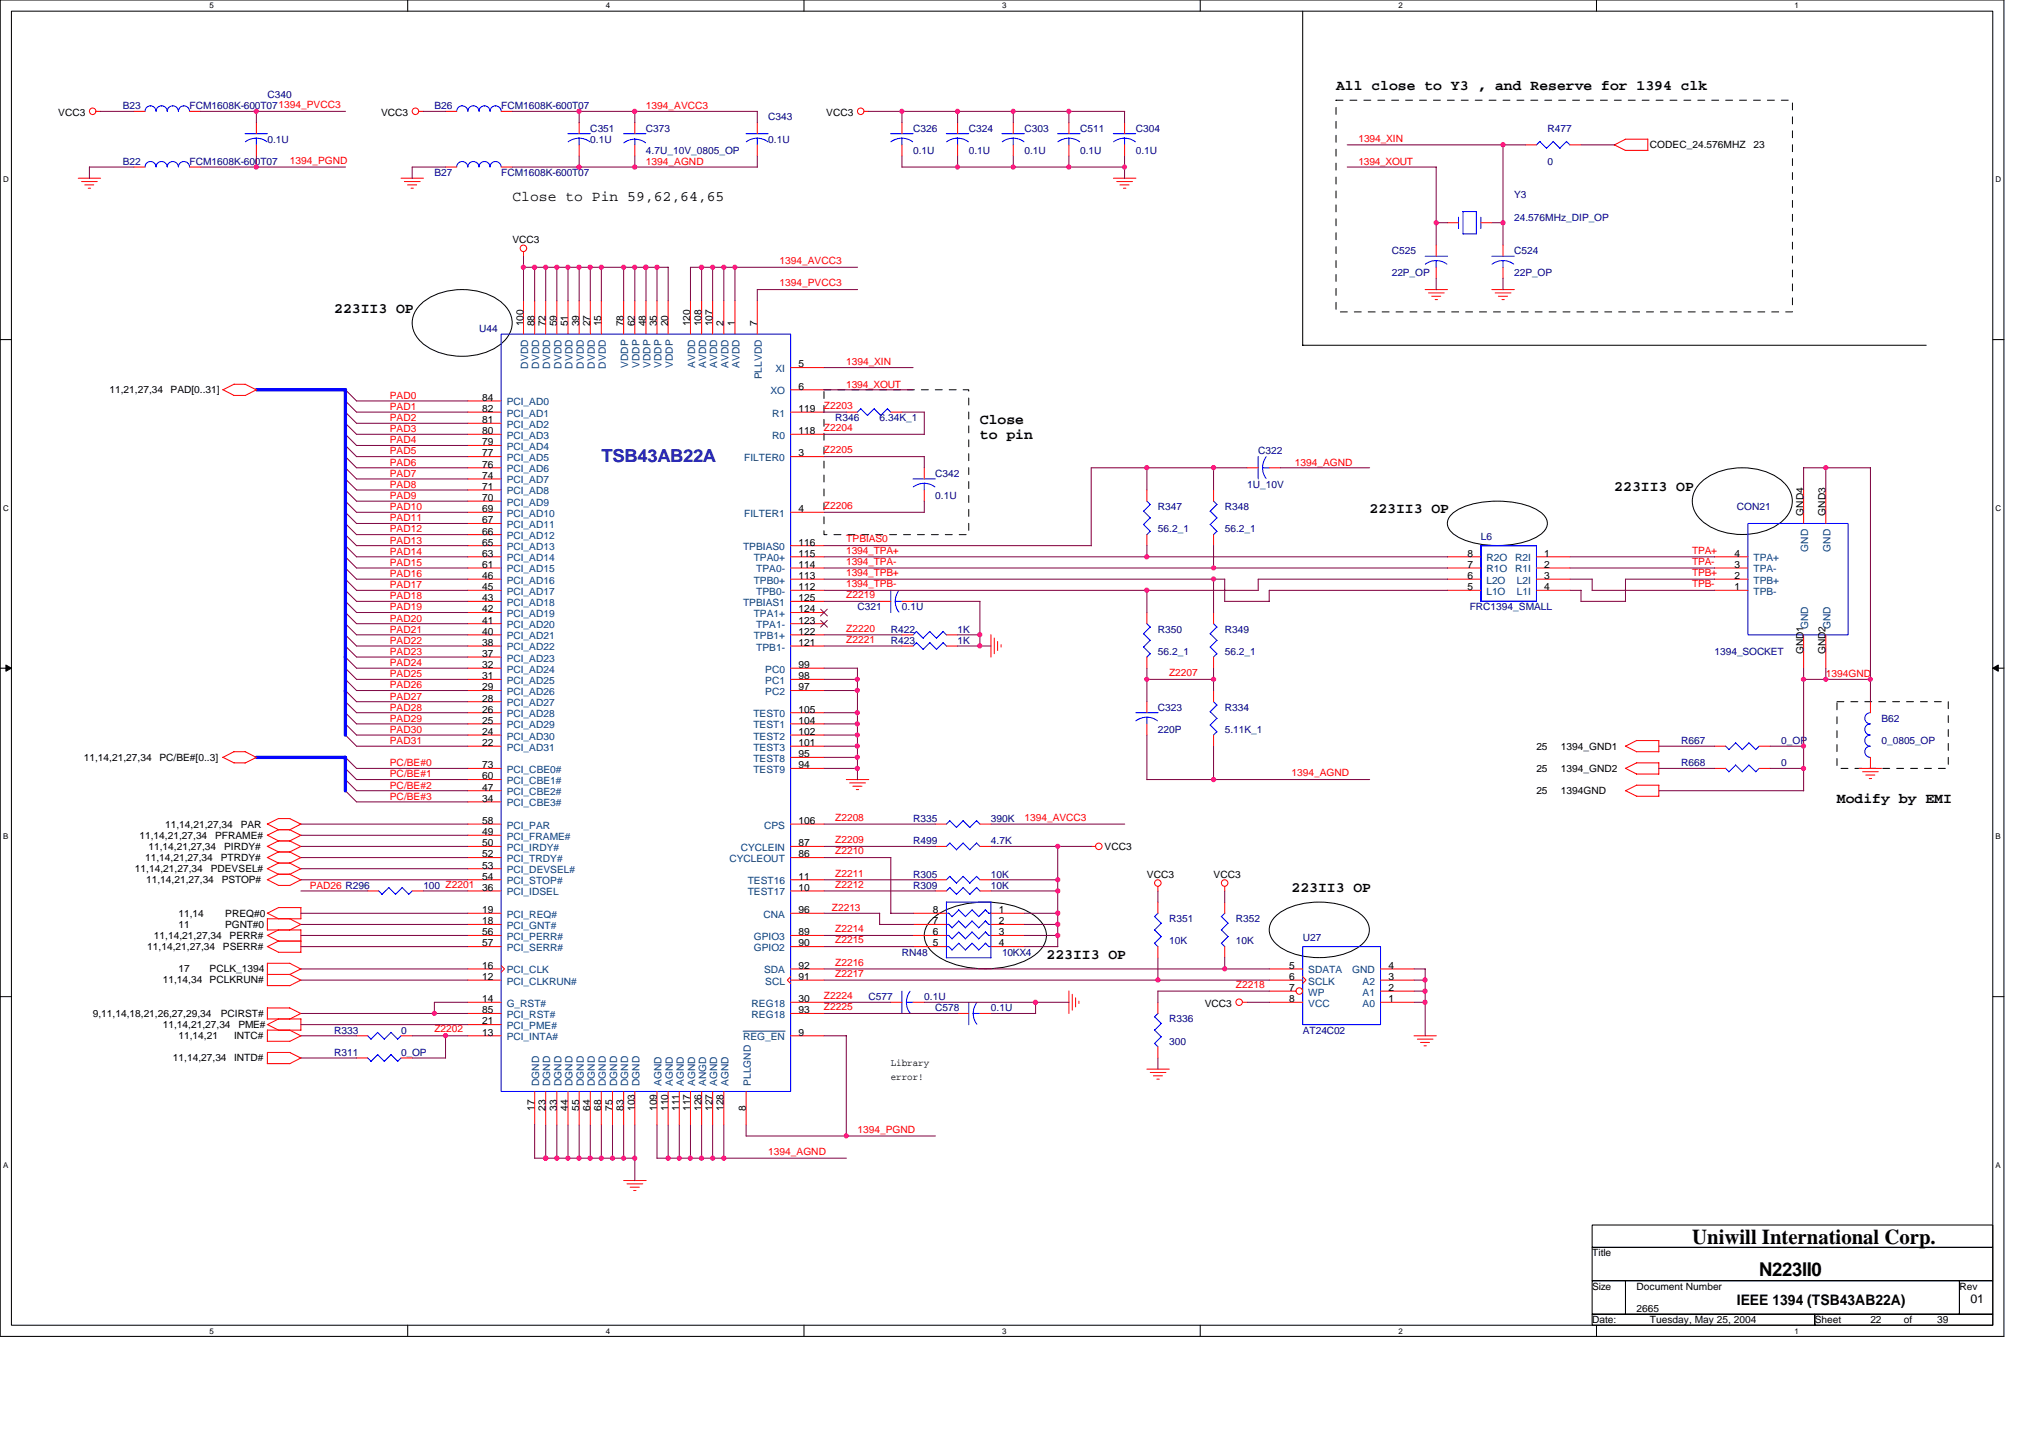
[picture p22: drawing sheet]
<svg xmlns="http://www.w3.org/2000/svg" width="297mm" height="210mm" viewBox="0 0 297 210" stroke-linecap="round" stroke-linejoin="round" font-family="sans-serif">
<defs><g id="words">
<text font-size="3.1" x="247.1" y="181.6">Uniwill International Corp.</text>
<text font-size="2.8" x="256.9" y="186.3">N223II0</text>
<text font-size="2.6" fill="#000080" x="87.8" y="67.4">TSB43AB22A</text>
<g font-size="2.1">
<text x="195.1" y="13.2">All close to Y3 , and Reserve for 1394 clk</text>
<text x="74.8" y="29.3">Close to Pin 59,62,64,65</text>
<text x="48.8" y="45.7">223II3 OP</text>
<text x="143.1" y="61.9">Close</text>
<text x="143.1" y="64.1">to pin</text>
<text x="235.8" y="71.7">223II3 OP</text>
<text x="200" y="74.9">223II3 OP</text>
<text x="268.3" y="117.2">Modify by EMI</text>
<text x="188.6" y="130.2">223II3 OP</text>
<text x="152.8" y="140">223II3 OP</text>
<text x="253.6" y="190.5">IEEE 1394 (TSB43AB22A)</text>
</g>
<text font-size="1.8" x="287.8" y="190.2">01</text>
<g font-size="1.5">
<text x="8.5" y="16.9">VCC3</text>
<text x="55.6" y="16.9">VCC3</text>
<text x="120.7" y="16.9">VCC3</text>
<text x="241" y="21.6">CODEC_24.576MHZ</text>
<text x="256.1" y="21.6">23</text>
<text x="74.8" y="35.5">VCC3</text>
<text x="76.4" y="47.6" transform="rotate(-90 76.4 47.6)">100</text>
<text x="78.1" y="47.6" transform="rotate(-90 78.1 47.6)">88</text>
<text x="79.7" y="47.6" transform="rotate(-90 79.7 47.6)">72</text>
<text x="81.3" y="47.6" transform="rotate(-90 81.3 47.6)">59</text>
<text x="82.9" y="47.6" transform="rotate(-90 82.9 47.6)">51</text>
<text x="84.6" y="47.6" transform="rotate(-90 84.6 47.6)">39</text>
<text x="86.2" y="47.6" transform="rotate(-90 86.2 47.6)">27</text>
<text x="87.8" y="47.6" transform="rotate(-90 87.8 47.6)">15</text>
<text x="91.1" y="47.6" transform="rotate(-90 91.1 47.6)">78</text>
<text x="92.7" y="47.6" transform="rotate(-90 92.7 47.6)">62</text>
<text x="94.3" y="47.6" transform="rotate(-90 94.3 47.6)">48</text>
<text x="95.9" y="47.6" transform="rotate(-90 95.9 47.6)">35</text>
<text x="97.6" y="47.6" transform="rotate(-90 97.6 47.6)">20</text>
<text x="100.8" y="47.6" transform="rotate(-90 100.8 47.6)">120</text>
<text x="102.4" y="47.6" transform="rotate(-90 102.4 47.6)">108</text>
<text x="104.1" y="47.6" transform="rotate(-90 104.1 47.6)">107</text>
<text x="105.7" y="47.6" transform="rotate(-90 105.7 47.6)">2</text>
<text x="107.3" y="47.6" transform="rotate(-90 107.3 47.6)">1</text>
<text x="110.6" y="47.6" transform="rotate(-90 110.6 47.6)">7</text>
<text x="116.6" y="53.6">5</text>
<text x="16" y="57.4">11,21,27,34</text>
<text x="24.9" y="57.4">PAD[0..31]</text>
<text x="70.4" y="58.5">84</text>
<text x="116.6" y="56.9">6</text>
<text x="70.4" y="60.1">82</text>
<text x="70.4" y="61.8">81</text>
<text x="70.4" y="63.4">80</text>
<text x="70.4" y="65">79</text>
<text x="116.6" y="63.4">118</text>
<text x="116.6" y="60.1">119</text>
<text x="70.4" y="66.6">77</text>
<text x="70.4" y="68.3">76</text>
<text x="70.4" y="69.9">74</text>
<text x="70.4" y="71.5">71</text>
<text x="116.6" y="66.6">3</text>
<text x="70.4" y="73.1">70</text>
<text x="70.4" y="74.8">69</text>
<text x="70.4" y="76.4">67</text>
<text x="116.6" y="74.8">4</text>
<text x="263.4" y="75.3" transform="rotate(-90 263.4 75.3)">GND4</text>
<text x="266.6" y="75.3" transform="rotate(-90 266.6 75.3)">GND3</text>
<text x="70.4" y="78">66</text>
<text x="70.4" y="79.6">65</text>
<text x="70.4" y="81.3">63</text>
<text x="70.4" y="82.9">61</text>
<text x="116.6" y="82.9">114</text>
<text x="116.6" y="81.3">115</text>
<text x="116.6" y="79.6">116</text>
<text x="214.3" y="82.9">7</text>
<text x="214.3" y="81.3">8</text>
<text x="225.5" y="82.9">2</text>
<text x="225.5" y="81.3">1</text>
<text x="253.3" y="81.3">4</text>
<text x="253.3" y="82.9">3</text>
<text x="70.4" y="84.5">46</text>
<text x="70.4" y="86.1">45</text>
<text x="70.4" y="87.8">43</text>
<text x="70.4" y="89.4">42</text>
<text x="116.6" y="86.1">112</text>
<text x="116.6" y="84.5">113</text>
<text x="116.6" y="89.4">124</text>
<text x="116.6" y="87.8">125</text>
<text x="214.3" y="86.1">5</text>
<text x="214.3" y="84.5">6</text>
<text x="225.5" y="86.1">4</text>
<text x="225.5" y="84.5">3</text>
<text x="253.3" y="84.5">2</text>
<text x="253.3" y="86.1">1</text>
<text x="70.4" y="91">41</text>
<text x="70.4" y="92.6">40</text>
<text x="70.4" y="94.3">38</text>
<text x="70.4" y="95.9">37</text>
<text x="116.6" y="94.3">121</text>
<text x="116.6" y="92.6">122</text>
<text x="116.6" y="91">123</text>
<text x="263.4" y="95.5" transform="rotate(-90 263.4 95.5)">GND1</text>
<text x="266.6" y="95.5" transform="rotate(-90 266.6 95.5)">GND2</text>
<text x="70.4" y="97.5">32</text>
<text x="70.4" y="99.1">31</text>
<text x="70.4" y="100.8">29</text>
<text x="116.6" y="97.5">99</text>
<text x="116.6" y="99.1">98</text>
<text x="116.6" y="100.8">97</text>
<text x="70.4" y="102.4">28</text>
<text x="70.4" y="104">26</text>
<text x="70.4" y="105.6">25</text>
<text x="70.4" y="107.3">24</text>
<text x="116.6" y="104">105</text>
<text x="116.6" y="105.6">104</text>
<text x="116.6" y="107.3">102</text>
<text x="12.2" y="111">11,14,21,27,34</text>
<text x="23.3" y="111">PC/BE#[0..3]</text>
<text x="70.4" y="108.9">22</text>
<text x="70.4" y="112.1">73</text>
<text x="70.4" y="113.8">60</text>
<text x="116.6" y="108.9">101</text>
<text x="116.6" y="110.5">95</text>
<text x="116.6" y="112.1">94</text>
<text x="224.4" y="109.4">25</text>
<text x="224.4" y="112.7">25</text>
<text x="228" y="109.4">1394_GND1</text>
<text x="228" y="112.7">1394_GND2</text>
<text x="70.4" y="115.4">47</text>
<text x="70.4" y="117">34</text>
<text x="224.4" y="115.9">25</text>
<text x="228" y="115.9">1394GND</text>
<text x="20.4" y="122.4">11,14,21,27,34</text>
<text x="21.2" y="125.7">11,14,21,27,34</text>
<text x="21.7" y="124.1">11,14,21,27,34</text>
<text x="24.1" y="120.8">11,14,21,27,34</text>
<text x="31.4" y="122.4">PFRAME#</text>
<text x="32.2" y="125.7">PTRDY#</text>
<text x="32.7" y="124.1">PIRDY#</text>
<text x="35.2" y="120.8">PAR</text>
<text x="70.4" y="120.3">58</text>
<text x="70.4" y="121.9">49</text>
<text x="70.4" y="125.2">52</text>
<text x="70.4" y="123.5">50</text>
<text x="116.6" y="125.2">86</text>
<text x="116.6" y="123.5">87</text>
<text x="116.6" y="120.3">106</text>
<text x="161.3" y="124.1">VCC3</text>
<text x="19.7" y="127.3">11,14,21,27,34</text>
<text x="21.3" y="128.9">11,14,21,27,34</text>
<text x="30.8" y="127.3">PDEVSEL#</text>
<text x="32.4" y="128.9">PSTOP#</text>
<text x="70.4" y="128.4">54</text>
<text x="70.4" y="130">36</text>
<text x="70.4" y="126.8">53</text>
<text x="116.6" y="128.4">11</text>
<text x="116.6" y="130">10</text>
<text x="167.5" y="128.1">VCC3</text>
<text x="177.2" y="128.1">VCC3</text>
<text x="22.5" y="137.1">11,14,21,27,34</text>
<text x="26.1" y="135.4">11</text>
<text x="26.1" y="133.8">11,14</text>
<text x="32.9" y="135.4">PGNT#0</text>
<text x="32.9" y="133.8">PREQ#0</text>
<text x="33.5" y="137.1">PERR#</text>
<text x="70.4" y="133.3">19</text>
<text x="70.4" y="134.9">18</text>
<text x="70.4" y="136.5">56</text>
<text x="116.6" y="133.3">96</text>
<text x="116.6" y="136.5">89</text>
<text x="136.2" y="133.3">8</text>
<text x="136.2" y="134.9">7</text>
<text x="136.2" y="136.5">6</text>
<text x="145.9" y="133.3">1</text>
<text x="145.9" y="134.9">2</text>
<text x="145.9" y="136.5">3</text>
<text x="21.5" y="138.7">11,14,21,27,34</text>
<text x="23.8" y="143.6">11,14,34</text>
<text x="26.1" y="141.9">17</text>
<text x="30.6" y="141.9">PCLK_1394</text>
<text x="30.6" y="143.6">PCLKRUN#</text>
<text x="32.6" y="138.7">PSERR#</text>
<text x="70.4" y="141.4">16</text>
<text x="70.4" y="138.2">57</text>
<text x="70.4" y="143">12</text>
<text x="116.6" y="143">91</text>
<text x="116.6" y="141.4">92</text>
<text x="116.6" y="138.2">90</text>
<text x="136.2" y="138.2">5</text>
<text x="145.9" y="138.2">4</text>
<text x="188.3" y="143">6</text>
<text x="188.3" y="141.4">5</text>
<text x="202.8" y="143">3</text>
<text x="202.8" y="141.4">4</text>
<text x="13.5" y="148.4">9,11,14,18,21,26,27,29,34</text>
<text x="32.2" y="148.4">PCIRST#</text>
<text x="70.4" y="147.9">85</text>
<text x="70.4" y="149.5">21</text>
<text x="70.4" y="146.3">14</text>
<text x="116.6" y="147.9">93</text>
<text x="116.6" y="146.3">30</text>
<text x="175.9" y="147">VCC3</text>
<text x="188.3" y="144.7">7</text>
<text x="188.3" y="146.3">8</text>
<text x="202.8" y="146.3">1</text>
<text x="202.8" y="144.7">2</text>
<text x="23.8" y="150.1">11,14,21,27,34</text>
<text x="25.2" y="154.9">11,14,27,34</text>
<text x="26.1" y="151.7">11,14,21</text>
<text x="34.2" y="151.7">INTC#</text>
<text x="34.2" y="154.9">INTD#</text>
<text x="34.8" y="150.1">PME#</text>
<text x="70.4" y="151.2">13</text>
<text x="116.6" y="151.2">9</text>
<text x="130.1" y="155.6">Library</text>
<text x="130.1" y="157.6">error!</text>
<text x="78.1" y="162.2" transform="rotate(-90 78.1 162.2)">17</text>
<text x="79.7" y="162.2" transform="rotate(-90 79.7 162.2)">23</text>
<text x="81.3" y="162.2" transform="rotate(-90 81.3 162.2)">33</text>
<text x="82.9" y="162.2" transform="rotate(-90 82.9 162.2)">44</text>
<text x="84.6" y="162.2" transform="rotate(-90 84.6 162.2)">55</text>
<text x="86.2" y="162.2" transform="rotate(-90 86.2 162.2)">64</text>
<text x="87.8" y="162.2" transform="rotate(-90 87.8 162.2)">68</text>
<text x="89.4" y="162.2" transform="rotate(-90 89.4 162.2)">75</text>
<text x="91.1" y="162.2" transform="rotate(-90 91.1 162.2)">83</text>
<text x="92.7" y="162.2" transform="rotate(-90 92.7 162.2)">103</text>
<text x="95.9" y="162.2" transform="rotate(-90 95.9 162.2)">109</text>
<text x="97.6" y="162.2" transform="rotate(-90 97.6 162.2)">110</text>
<text x="99.2" y="162.2" transform="rotate(-90 99.2 162.2)">111</text>
<text x="100.8" y="162.2" transform="rotate(-90 100.8 162.2)">117</text>
<text x="102.4" y="162.2" transform="rotate(-90 102.4 162.2)">126</text>
<text x="104.1" y="162.2" transform="rotate(-90 104.1 162.2)">127</text>
<text x="105.7" y="162.2" transform="rotate(-90 105.7 162.2)">128</text>
<text x="108.9" y="162.2" transform="rotate(-90 108.9 162.2)">8</text>
<text x="232.5" y="183.4">Title</text>
<text x="232.5" y="188.3">Size</text>
<text x="239" y="188.3">Document Number</text>
<text x="239" y="191.5">2665</text>
<text x="286.1" y="188.3">Rev</text>
<text x="232.5" y="193.1">Date:</text>
<text x="241" y="193.1">Tuesday, May 25, 2004</text>
<text x="265" y="193.1">Sheet</text>
<text x="273.2" y="193.1">22</text>
<text x="278" y="193.1">of</text>
<text x="282.9" y="193.1">39</text>
</g>
<g font-size="1.5" fill="#000080">
<text x="17.9" y="15.9">B23</text>
<text x="27.7" y="15.9">FCM1608K-600T071394_PVCC3</text>
<text x="39" y="14.3">C340</text>
<text x="63.4" y="15.9">B26</text>
<text x="73.2" y="15.9">FCM1608K-600T07</text>
<text x="112.2" y="17.6">C343</text>
<text x="39" y="20.8">0.1U</text>
<text x="86.2" y="19.2">C351</text>
<text x="86.2" y="20.8">0.1U</text>
<text x="94.3" y="19.2">C373</text>
<text x="94.3" y="22.5">4.7U_10V_0805_OP</text>
<text x="112.2" y="20.8">0.1U</text>
<text x="133.3" y="19.2">C326</text>
<text x="133.3" y="22.5">0.1U</text>
<text x="141.5" y="19.2">C324</text>
<text x="141.5" y="22.5">0.1U</text>
<text x="149.6" y="19.2">C303</text>
<text x="149.6" y="22.5">0.1U</text>
<text x="157.7" y="19.2">C511</text>
<text x="157.7" y="22.5">0.1U</text>
<text x="165.9" y="19.2">C304</text>
<text x="165.9" y="22.5">0.1U</text>
<text x="226" y="19.2">R477</text>
<text x="17.9" y="24.1">B22</text>
<text x="27.7" y="24.1">FCM1608K-600T07</text>
<text x="63.4" y="25.7">B27</text>
<text x="73.2" y="25.7">FCM1608K-600T07</text>
<text x="221.1" y="29">Y3</text>
<text x="226" y="24.1">0</text>
<text x="221.1" y="32.2">24.576MHz_DIP_OP</text>
<text x="203.2" y="37.1">C525</text>
<text x="203.2" y="40.3">22P_OP</text>
<text x="221.1" y="37.1">C524</text>
<text x="221.1" y="40.3">22P_OP</text>
<text x="70" y="48.5">U44</text>
<text x="122" y="61.5">R346</text>
<text x="128.5" y="61.5">6.34K_1</text>
<text x="136.6" y="69.6">C342</text>
<text x="182.1" y="71.2">1U_10V</text>
<text x="183.7" y="66.3">C322</text>
<text x="136.6" y="72.8">0.1U</text>
<text x="169.1" y="74.5">R347</text>
<text x="169.1" y="77.7">56.2_1</text>
<text x="178.9" y="74.5">R348</text>
<text x="178.9" y="77.7">56.2_1</text>
<text x="253.6" y="74.5">CON21</text>
<text x="216.3" y="78.9">L6</text>
<text x="125.2" y="89.1">C321</text>
<text x="131.7" y="89.1">0.1U</text>
<text x="214.6" y="89.1">FRC1394_SMALL</text>
<text x="130.1" y="94">R423</text>
<text x="130.1" y="92.4">R422</text>
<text x="139.8" y="94">1K</text>
<text x="139.8" y="92.4">1K</text>
<text x="169.1" y="92.4">R350</text>
<text x="169.1" y="95.6">56.2_1</text>
<text x="178.9" y="92.4">R349</text>
<text x="178.9" y="95.6">56.2_1</text>
<text x="250.4" y="95.6">1394_SOCKET</text>
<text x="169.1" y="103.7">C323</text>
<text x="169.1" y="107">220P</text>
<text x="178.9" y="103.7">R334</text>
<text x="178.9" y="107">5.11K_1</text>
<text x="274.8" y="105.3">B62</text>
<text x="245.5" y="111.9">R668</text>
<text x="245.5" y="108.6">R667</text>
<text x="260.1" y="108.6">0_OP</text>
<text x="260.1" y="111.9">0</text>
<text x="274.8" y="108.6">0_0805_OP</text>
<text x="133.3" y="120">R335</text>
<text x="144.7" y="120">390K</text>
<text x="133.3" y="123.2">R499</text>
<text x="144.7" y="123.2">4.7K</text>
<text x="61.8" y="129.7">100 Z2201</text>
<text x="133.3" y="128.1">R305</text>
<text x="133.3" y="129.7">R309</text>
<text x="144.7" y="128.1">10K</text>
<text x="144.7" y="129.7">10K</text>
<text x="170.7" y="134.6">R351</text>
<text x="170.7" y="137.9">10K</text>
<text x="180.5" y="134.6">R352</text>
<text x="180.5" y="137.9">10K</text>
<text x="190.2" y="137.4">U27</text>
<text x="131.7" y="139.5">RN48</text>
<text x="146.3" y="139.5">10KX4</text>
<text x="126.8" y="146">C577</text>
<text x="135" y="146">0.1U</text>
<text x="136.6" y="147.6">C578</text>
<text x="144.7" y="147.6">0.1U</text>
<text x="170.7" y="149.2">R336</text>
<text x="48.8" y="150.9">R333</text>
<text x="48.8" y="154.1">R311</text>
<text x="58.6" y="150.9">0</text>
<text x="58.6" y="154.1">0_OP</text>
<text x="170.7" y="152.5">300</text>
<text x="190.2" y="150.9">AT24C02</text>
</g>
<g font-size="1.5" fill="#f00">
<text x="94.3" y="15.9">1394_AVCC3</text>
<text x="42.3" y="23.9">1394_PGND</text>
<text x="198.4" y="20.7">1394_XIN</text>
<text x="94.3" y="24.1">1394_AGND</text>
<text x="198.4" y="24.1">1394_XOUT</text>
<text x="113.8" y="38.5">1394_AVCC3</text>
<text x="113.8" y="41.8">1394_PVCC3</text>
<text x="123.6" y="53.3">1394_XIN</text>
<text x="56.9" y="59.8">PAD1</text>
<text x="56.9" y="58.2">PAD0</text>
<text x="120.3" y="59.7">Z2203</text>
<text x="123.6" y="56.6">1394_XOUT</text>
<text x="56.9" y="61.5">PAD2</text>
<text x="56.9" y="64.7">PAD4</text>
<text x="56.9" y="63.1">PAD3</text>
<text x="120.3" y="62.9">Z2204</text>
<text x="56.9" y="68">PAD6</text>
<text x="56.9" y="71.2">PAD8</text>
<text x="56.9" y="66.3">PAD5</text>
<text x="56.9" y="69.6">PAD7</text>
<text x="120.3" y="66.2">Z2205</text>
<text x="189.1" y="68">1394_AGND</text>
<text x="56.9" y="74.5">PAD10</text>
<text x="56.9" y="72.8">PAD9</text>
<text x="56.9" y="76.1">PAD11</text>
<text x="56.9" y="77.7">PAD12</text>
<text x="120.3" y="74.3">Z2206</text>
<text x="56.9" y="82.6">PAD15</text>
<text x="56.9" y="79.4">PAD13</text>
<text x="56.9" y="81">PAD14</text>
<text x="123.6" y="80.8">1394_TPA+</text>
<text x="123.6" y="82.4">1394_TPA-</text>
<text x="123.6" y="79.2">TPBIAS0</text>
<text x="247.1" y="80.8">TPA+</text>
<text x="247.1" y="82.4">TPA-</text>
<text x="56.9" y="85.9">PAD17</text>
<text x="56.9" y="87.5">PAD18</text>
<text x="56.9" y="84.2">PAD16</text>
<text x="56.9" y="89.1">PAD19</text>
<text x="123.6" y="84.1">1394_TPB+</text>
<text x="123.6" y="85.7">1394_TPB-</text>
<text x="123.6" y="87.3">Z2219</text>
<text x="247.1" y="85.7">TPB-</text>
<text x="247.1" y="84.1">TPB+</text>
<text x="56.9" y="94">PAD22</text>
<text x="56.9" y="90.7">PAD20</text>
<text x="56.9" y="95.6">PAD23</text>
<text x="56.9" y="92.3">PAD21</text>
<text x="123.6" y="92.2">Z2220</text>
<text x="123.6" y="93.8">Z2221</text>
<text x="56.9" y="97.2">PAD24</text>
<text x="56.9" y="98.8">PAD25</text>
<text x="56.9" y="100.5">PAD26</text>
<text x="170.7" y="98.7">Z2207</text>
<text x="266.6" y="98.8">1394GND</text>
<text x="56.9" y="102.1">PAD27</text>
<text x="56.9" y="107">PAD30</text>
<text x="56.9" y="103.7">PAD28</text>
<text x="56.9" y="105.3">PAD29</text>
<text x="56.9" y="111.9">PC/BE#0</text>
<text x="56.9" y="113.5">PC/BE#1</text>
<text x="56.9" y="108.6">PAD31</text>
<text x="188.6" y="113.3">1394_AGND</text>
<text x="56.9" y="116.7">PC/BE#3</text>
<text x="56.9" y="115.1">PC/BE#2</text>
<text x="122" y="119.8">Z2208</text>
<text x="149.6" y="119.8">1394_AVCC3</text>
<text x="122" y="123.1">Z2209</text>
<text x="122" y="124.7">Z2210</text>
<text x="45.2" y="129.7">PAD26 R296</text>
<text x="122" y="128">Z2211</text>
<text x="122" y="129.6">Z2212</text>
<text x="121.5" y="133">Z2213</text>
<text x="122" y="137.7">Z2215</text>
<text x="122" y="136.1">Z2214</text>
<text x="122" y="140.9">Z2216</text>
<text x="122" y="142.6">Z2217</text>
<text x="120.3" y="145.8">Z2224</text>
<text x="120.3" y="147.5">Z2225</text>
<text x="180.5" y="144.2">Z2218</text>
<text x="63.4" y="150.7">Z2202</text>
<text x="125.2" y="165.3">1394_PGND</text>
<text x="112.2" y="168.6">1394_AGND</text>
</g>
<g font-size="1.5" fill="#004080">
<text x="77.1" y="53.8" transform="rotate(-90 77.1 53.8)">DVDD</text>
<text x="78.8" y="53.8" transform="rotate(-90 78.8 53.8)">DVDD</text>
<text x="80.4" y="53.8" transform="rotate(-90 80.4 53.8)">DVDD</text>
<text x="82" y="53.8" transform="rotate(-90 82 53.8)">DVDD</text>
<text x="83.6" y="53.8" transform="rotate(-90 83.6 53.8)">DVDD</text>
<text x="85.3" y="53.8" transform="rotate(-90 85.3 53.8)">DVDD</text>
<text x="86.9" y="53.8" transform="rotate(-90 86.9 53.8)">DVDD</text>
<text x="88.5" y="53.8" transform="rotate(-90 88.5 53.8)">DVDD</text>
<text x="91.8" y="53.7" transform="rotate(-90 91.8 53.7)">VDDP</text>
<text x="93.4" y="53.7" transform="rotate(-90 93.4 53.7)">VDDP</text>
<text x="95" y="53.7" transform="rotate(-90 95 53.7)">VDDP</text>
<text x="96.6" y="53.7" transform="rotate(-90 96.6 53.7)">VDDP</text>
<text x="98.3" y="53.7" transform="rotate(-90 98.3 53.7)">VDDP</text>
<text x="101.5" y="53.7" transform="rotate(-90 101.5 53.7)">AVDD</text>
<text x="103.1" y="53.7" transform="rotate(-90 103.1 53.7)">AVDD</text>
<text x="104.8" y="53.7" transform="rotate(-90 104.8 53.7)">AVDD</text>
<text x="106.4" y="53.7" transform="rotate(-90 106.4 53.7)">AVDD</text>
<text x="108" y="53.7" transform="rotate(-90 108 53.7)">AVDD</text>
<text x="74" y="59.2">PCI_AD0</text>
<text x="111.3" y="55.4" transform="rotate(-90 111.3 55.4)">PLLVDD</text>
<text x="112.5" y="57.6">XO</text>
<text x="113.2" y="54.3">XI</text>
<text x="74" y="60.8">PCI_AD1</text>
<text x="74" y="62.4">PCI_AD2</text>
<text x="74" y="64.1">PCI_AD3</text>
<text x="74" y="65.7">PCI_AD4</text>
<text x="112.8" y="64.1">R0</text>
<text x="112.8" y="60.8">R1</text>
<text x="74" y="67.3">PCI_AD5</text>
<text x="74" y="68.9">PCI_AD6</text>
<text x="74" y="70.6">PCI_AD7</text>
<text x="108.7" y="67.3">FILTER0</text>
<text x="74" y="72.2">PCI_AD8</text>
<text x="74" y="73.8">PCI_AD9</text>
<text x="74" y="75.4">PCI_AD10</text>
<text x="74" y="77.1">PCI_AD11</text>
<text x="108.7" y="75.4">FILTER1</text>
<text x="74" y="78.7">PCI_AD12</text>
<text x="74" y="80.3">PCI_AD13</text>
<text x="74" y="81.9">PCI_AD14</text>
<text x="74" y="83.6">PCI_AD15</text>
<text x="108.5" y="80.3">TPBIAS0</text>
<text x="110.1" y="81.9">TPA0+</text>
<text x="110.4" y="83.6">TPA0-</text>
<text x="217.1" y="83.6">R1O</text>
<text x="217.1" y="81.9">R2O</text>
<text x="221.3" y="83.6">R1I</text>
<text x="221.3" y="81.9">R2I</text>
<text x="256.1" y="81.9">TPA+</text>
<text x="256.1" y="83.6">TPA-</text>
<text x="264.1" y="80.5" transform="rotate(-90 264.1 80.5)">GND</text>
<text x="267.3" y="80.5" transform="rotate(-90 267.3 80.5)">GND</text>
<text x="74" y="85.2">PCI_AD16</text>
<text x="74" y="86.8">PCI_AD17</text>
<text x="74" y="88.4">PCI_AD18</text>
<text x="108.5" y="88.4">TPBIAS1</text>
<text x="110.1" y="85.2">TPB0+</text>
<text x="110.4" y="86.8">TPB0-</text>
<text x="217.1" y="86.8">L1O</text>
<text x="217.1" y="85.2">L2O</text>
<text x="221.5" y="86.8">L1I</text>
<text x="221.5" y="85.2">L2I</text>
<text x="256.1" y="85.2">TPB+</text>
<text x="256.1" y="86.8">TPB-</text>
<text x="74" y="90.1">PCI_AD19</text>
<text x="74" y="91.7">PCI_AD20</text>
<text x="74" y="93.3">PCI_AD21</text>
<text x="74" y="95">PCI_AD22</text>
<text x="110.1" y="93.3">TPB1+</text>
<text x="110.1" y="90.1">TPA1+</text>
<text x="110.4" y="95">TPB1-</text>
<text x="110.4" y="91.7">TPA1-</text>
<text x="264.1" y="91.9" transform="rotate(-90 264.1 91.9)">GND</text>
<text x="267.3" y="91.9" transform="rotate(-90 267.3 91.9)">GND</text>
<text x="74" y="96.6">PCI_AD23</text>
<text x="74" y="98.2">PCI_AD24</text>
<text x="74" y="99.8">PCI_AD25</text>
<text x="74" y="101.5">PCI_AD26</text>
<text x="111.8" y="98.2">PC0</text>
<text x="111.8" y="99.8">PC1</text>
<text x="111.8" y="101.5">PC2</text>
<text x="74" y="103.1">PCI_AD27</text>
<text x="74" y="104.7">PCI_AD28</text>
<text x="74" y="106.3">PCI_AD29</text>
<text x="74" y="107.9">PCI_AD30</text>
<text x="110" y="104.7">TEST0</text>
<text x="110" y="106.3">TEST1</text>
<text x="110" y="108">TEST2</text>
<text x="74" y="109.6">PCI_AD31</text>
<text x="74" y="112.8">PCI_CBE0#</text>
<text x="110" y="109.6">TEST3</text>
<text x="110" y="111.2">TEST8</text>
<text x="110" y="112.8">TEST9</text>
<text x="74" y="114.4">PCI_CBE1#</text>
<text x="74" y="116.1">PCI_CBE2#</text>
<text x="74" y="117.7">PCI_CBE3#</text>
<text x="74" y="120.9">PCI_PAR</text>
<text x="74" y="122.6">PCI_FRAME#</text>
<text x="74" y="125.8">PCI_TRDY#</text>
<text x="74" y="124.2">PCI_IRDY#</text>
<text x="106.5" y="125.8">CYCLEOUT</text>
<text x="108.2" y="124.2">CYCLEIN</text>
<text x="111.6" y="120.9">CPS</text>
<text x="74" y="129.1">PCI_STOP#</text>
<text x="74" y="130.7">PCI_IDSEL</text>
<text x="74" y="127.5">PCI_DEVSEL#</text>
<text x="109.2" y="129.1">TEST16</text>
<text x="109.2" y="130.7">TEST17</text>
<text x="74" y="134">PCI_REQ#</text>
<text x="74" y="135.6">PCI_GNT#</text>
<text x="74" y="137.2">PCI_PERR#</text>
<text x="110.1" y="137.2">GPIO3</text>
<text x="111.5" y="134">CNA</text>
<text x="74" y="142.1">PCI_CLK</text>
<text x="74" y="138.8">PCI_SERR#</text>
<text x="74" y="143.7">PCI_CLKRUN#</text>
<text x="110.1" y="138.8">GPIO2</text>
<text x="111.6" y="142.1">SDA</text>
<text x="111.8" y="143.7">SCL</text>
<text x="191" y="143.7">SCLK</text>
<text x="191" y="142.1">SDATA</text>
<text x="197.5" y="142.1">GND</text>
<text x="199" y="143.7">A2</text>
<text x="74" y="147">G_RST#</text>
<text x="74" y="148.6">PCI_RST#</text>
<text x="109.8" y="148.6">REG18</text>
<text x="109.8" y="147">REG18</text>
<text x="191" y="145.3">WP</text>
<text x="191" y="147">VCC</text>
<text x="199" y="147">A0</text>
<text x="199" y="145.3">A1</text>
<text x="74" y="151.8">PCI_INTA#</text>
<text x="74" y="150.2">PCI_PME#</text>
<text x="108.5" y="151.8">REG_EN</text>
<text x="78.8" y="158.5" transform="rotate(-90 78.8 158.5)">DGND</text>
<text x="80.4" y="158.5" transform="rotate(-90 80.4 158.5)">DGND</text>
<text x="82" y="158.5" transform="rotate(-90 82 158.5)">DGND</text>
<text x="83.6" y="158.5" transform="rotate(-90 83.6 158.5)">DGND</text>
<text x="85.3" y="158.5" transform="rotate(-90 85.3 158.5)">DGND</text>
<text x="86.9" y="158.5" transform="rotate(-90 86.9 158.5)">DGND</text>
<text x="88.5" y="158.5" transform="rotate(-90 88.5 158.5)">DGND</text>
<text x="90.1" y="158.5" transform="rotate(-90 90.1 158.5)">DGND</text>
<text x="91.8" y="158.5" transform="rotate(-90 91.8 158.5)">DGND</text>
<text x="93.4" y="158.5" transform="rotate(-90 93.4 158.5)">DGND</text>
<text x="96.6" y="158.5" transform="rotate(-90 96.6 158.5)">AGND</text>
<text x="98.3" y="158.5" transform="rotate(-90 98.3 158.5)">AGND</text>
<text x="99.9" y="158.5" transform="rotate(-90 99.9 158.5)">AGND</text>
<text x="101.5" y="158.5" transform="rotate(-90 101.5 158.5)">AGND</text>
<text x="103.1" y="158.5" transform="rotate(-90 103.1 158.5)">ANGD</text>
<text x="104.8" y="158.5" transform="rotate(-90 104.8 158.5)">AGND</text>
<text x="106.4" y="158.5" transform="rotate(-90 106.4 158.5)">AGND</text>
<text x="109.6" y="158.5" transform="rotate(-90 109.6 158.5)">PLLGND</text>
</g>
<g font-size="1.2">
<text x="30.6" y="1.2">5</text>
<text x="88.5" y="1.2">4</text>
<text x="146.3" y="1.2">3</text>
<text x="204.2" y="1.2">2</text>
<text x="262.1" y="1.2">1</text>
<text x=".5" y="26.6">D</text>
<text x="291.4" y="26.6">D</text>
<text x=".5" y="74.6">C</text>
<text x="291.4" y="74.6">C</text>
<text x=".5" y="122.5">B</text>
<text x="291.4" y="122.5">B</text>
<text x=".5" y="170.5">A</text>
<text x="291.4" y="170.5">A</text>
<text x="30.6" y="194.7">5</text>
<text x="88.5" y="194.7">4</text>
<text x="146.3" y="194.7">3</text>
<text x="204.2" y="194.7">2</text>
<text x="262.1" y="194.7">1</text>
</g>
</g></defs>
<path d="M0 0h292.6v195.1h-292.6zM1.7 1.6h289.3v191.8h-289.3z" fill="none" stroke="#000" stroke-width=".15"/>
<g fill="#fff">
<path d="M30.6 .2h.6v1.3h-.6z"/>
<path d="M30.6 193.6h.6v1.3h-.6z"/>
</g>
<path d="M59.5 0v1.6M59.5 193.4v1.7" fill="none" stroke="#000" stroke-width=".15"/>
<g fill="#fff">
<path d="M88.5 .2h.6v1.3h-.6z"/>
<path d="M88.5 193.6h.6v1.3h-.6z"/>
</g>
<path d="M117.4 0v1.6M117.4 193.4v1.7" fill="none" stroke="#000" stroke-width=".15"/>
<g fill="#fff">
<path d="M146.3 .2h.7v1.3h-.7z"/>
<path d="M146.3 193.6h.7v1.3h-.7z"/>
</g>
<path d="M175.3 0v1.6M175.3 193.4v1.7" fill="none" stroke="#000" stroke-width=".15"/>
<g fill="#fff">
<path d="M204.2 .2h.6v1.3h-.6z"/>
<path d="M204.2 193.6h.6v1.3h-.6z"/>
</g>
<path d="M233.1 0v1.6M233.1 193.4v1.7" fill="none" stroke="#000" stroke-width=".15"/>
<g fill="#fff">
<path d="M262.1 .2h.6v1.3h-.6z"/>
<path d="M262.1 193.6h.6v1.3h-.6z"/>
<path d="M.5 25.6h.8v1.3h-.8z"/>
<path d="M291.4 25.6h.9v1.3h-.9z"/>
<path d="M.5 73.5h.8v1.3h-.8z"/>
<path d="M291.4 73.5h.9v1.3h-.9z"/>
</g>
<path d="M0 49.6h1.7M291 49.6h1.6" fill="none" stroke="#000" stroke-width=".15"/>
<g fill="#fff">
<path d="M.5 121.5h.7v1.3h-.7z"/>
<path d="M291.4 121.5h.8v1.3h-.8z"/>
</g>
<path d="M0 97.5h1.7M291 97.5h1.6" fill="none" stroke="#000" stroke-width=".15"/>
<path d="M.9 97.1l.8 .4-.8 .5zM291 97.5l.8-.4v.9z" fill="#000" stroke="#000" stroke-width=".15"/>
<g fill="#fff">
<path d="M.5 169.4h.7v1.3h-.7z"/>
<path d="M291.4 169.4h.8v1.3h-.8z"/>
</g>
<g fill="none" stroke="#000" stroke-width=".15">
<path d="M190.2 1.6v48.8M61.6 44.3a9.7 9.7 0 0 1 11.8 0 3.6 3.6 0 0 1 0 5.7 9.7 9.7 0 0 1-11.8 0 3.6 3.6 0 0 1 0-5.7zM190.2 50.4h91.1M212.2 74.9a11.5 11.5 0 0 1 7.7-1.7 9.6 9.6 0 0 1 5.3 1.7 1.76 1.76 0 0 1 0 3 11.6 11.6 0 0 1-7.7 1.7 9.6 9.6 0 0 1-5.3-1.7 1.77 1.77 0 0 1 0-3zM248.5 70.3a9.7 9.7 0 0 1 11.8 0 3.6 3.6 0 0 1 0 5.7 9.7 9.7 0 0 1-11.8 0 3.6 3.6 0 0 1 0-5.7zM135.8 134.5a9.8 9.8 0 0 1 6.8-2.8 12.8 12.8 0 0 1 8.8 2.2 3.2 3.2 0 0 1 0 5.3 13.1 13.1 0 0 1-10.1 2 9.3 9.3 0 0 1-5.5-2.6 2.96 2.96 0 0 1 0-4.1zM186.2 133.9a9.8 9.8 0 0 1 7.6-2.2 8.5 8.5 0 0 1 5.4 2.2 2.54 2.54 0 0 1 0 3.7 9.8 9.8 0 0 1-7.7 2.1 8.4 8.4 0 0 1-5.3-2.1 2.55 2.55 0 0 1 0-3.7zM0 145.5h1.7M291 145.5h1.6M232.5 178.8h58.5v3.3h-58.5zM232.5 191.8h32.5v1.6h-32.5zM232.5 186.9h4.9v4.9h-4.9z"/>
<path d="M232.5 182.1h58.5v4.8h-58.5zM237.4 186.9h48.7v4.9h-48.7zM265 191.8h26v1.6h-26zM286.1 186.9h4.9v4.9h-4.9z"/>
</g>
<path d="M195.1 14.6h66.7v30.9h-66.7v-30.9M120.3 56.9h21.2v21.1h-21.2v-21.1M268.3 102.4h16.2v9.8h-16.2v-9.8" fill="none" stroke="#000" stroke-width=".15" stroke-dasharray="1 1 1 1 1 1 1 1"/>
<g fill="none" stroke="#f00" stroke-width=".15">
<path d="M14 16.3h.7M19.6 16.3h1.6M27.7 16.3h1.6M37.4 17.9v1.6M61.2 16.3h.6M65.1 16.3h1.6M73.2 16.3h1.6M84.6 17.9v1.6M92.7 17.9v1.6M110.6 17.9v1.6M126.2 16.3h.7M131.7 17.9v1.6"/>
<path d="M139.8 17.9v1.6M148 17.9v1.6M156.1 17.9v1.6M164.2 17.9v1.6M11.4 26h3.3M11.9 26.5h2.3M12.4 27h1.3M12.9 27.5h.3M19.6 24.4h1.6M27.7 24.4h1.6M37.4 21.1v1.7M58.6 26h3.2"/>
<path d="M59.1 26.5h2.3M59.5 27h1.4M60 27.5h.4M65.1 24.4h1.6M73.2 24.4h1.6M76.5 36.7v.7M84.6 21.1v1.7M92.7 21.1v1.7M110.6 21.1v1.7M131.7 21.1v1.7M139.8 21.1v1.7M148 21.1v1.7"/>
<path d="M156.1 21.1v1.7M162.6 26h3.3M163.1 26.5h2.3M163.6 27h1.3M164.1 27.5h.3M164.2 21.1v1.7M209.7 35.8v1.6M209.7 39v1.6M211.4 32.5h1.6M216.3 32.5h1.6M219.5 35.8v1.6M219.5 39v1.6"/>
<path d="M222.8 21.1h1.6M229.3 21.1h1.6M235.8 21.1l1.6 .9M237.4 20.3h3.2M237.4 20.3l-1.7 .9M237.4 21.9h3.3M240.6 20.3v1.6M32.5 56.9l1.7 .8h1.6M34.2 56.1h1.6l1.7 .8M34.2 56.1l-1.6 .8M37.4 56.9l-1.6 .8M68.3 58.5h4.9"/>
<path d="M76.5 43.9v4.9M78.1 43.9v4.9M79.7 43.9v4.9M81.3 43.9v4.9M82.9 43.9v4.9M84.6 43.9v4.9M86.2 43.9v4.9M87.8 43.9v4.9M91.1 43.9v4.9M92.7 43.9v4.9M94.3 43.9v4.9M95.9 43.9v4.9"/>
<path d="M97.6 43.9v4.9M100.8 43.9v4.9M102.5 43.9v4.9M104.1 43.9v4.9M105.7 43.9v4.9M107.3 43.9v4.9M110.6 43.9v4.9M115.5 53.7h4.8M115.5 56.9h4.8M208.1 42.3h3.3M208.6 42.8h2.3M209.1 43.2h1.3"/>
<path d="M209.6 43.7h.3M217.9 42.3h3.2M218.4 42.8h2.3M218.8 43.2h1.4M219.3 43.7h.4M68.3 68.3h4.9M68.3 60.2h4.9M68.3 61.8h4.9M68.3 63.4h4.9M68.3 65h4.9M68.3 66.7h4.9M68.3 69.9h4.9"/>
<path d="M68.3 71.5h4.9M68.3 73.2h4.9M68.3 74.8h4.9M68.3 76.4h4.9M68.3 78h4.9M68.3 79.7h4.9M115.5 60.2h4.8M115.5 63.4h4.8M115.5 66.7h4.8M115.5 74.8h4.8M115.5 79.7h4.8M123.6 60.2h1.6"/>
<path d="M130.1 60.2h1.6M135 68.3v1.6M135 71.5v1.7M167.5 71.5v1.7M167.5 78v1.7M177.2 71.5v1.7M177.2 78v1.7M182.1 68.3h1.6M185.4 68.3h1.6M263.4 71.5v4.9M266.6 71.5v4.9M68.3 94.3h4.9"/>
<path d="M68.3 92.7h4.9M68.3 87.8h4.9M68.3 81.3h4.9M68.3 82.9h4.9M68.3 84.5h4.9M68.3 86.2h4.9M68.3 89.4h4.9M68.3 91h4.9M68.3 95.9h4.9M68.3 97.5h4.9M68.3 99.2h4.9M115.5 94.3h4.8"/>
<path d="M115.5 92.7h4.8M115.5 87.8h4.8M115.5 81.3h4.8M115.5 82.9h4.8M115.5 84.5h4.8M115.5 86.2h4.8M115.5 89.4h4.8M115.5 91h4.8M115.5 97.5h4.8M115.5 99.2h4.8M128.5 87.8h1.6M131.7 94.3h1.6"/>
<path d="M131.7 92.7h1.6M131.7 87.8h1.6M138.2 94.3h1.6M138.2 92.7h1.6M144.7 92.6v3.3M145.2 93.1v2.3M145.7 93.6v1.4M146.2 94.1v.3M167.5 89.4v1.6M167.5 95.9v1.6M177.2 89.4v1.6M177.2 95.9v1.6"/>
<path d="M211.4 81.3h4.9M211.4 82.9h4.9M211.4 84.5h4.9M211.4 86.2h4.9M224.4 81.3h4.9M224.4 82.9h4.9M224.4 84.5h4.9M224.4 86.2h4.9M250.4 81.3h4.9M250.4 82.9h4.9M250.4 84.5h4.9M250.4 86.2h4.9"/>
<path d="M263.4 92.7v4.8M266.6 92.7v4.8M32.5 110.5l1.7 .9h1.6M34.2 109.7h1.6l1.7 .9M34.2 109.7l-1.6 .9M37.4 110.6l-1.6 .8M40.7 119.5h1.6l1.7 .8M40.7 119.5l-1.7 .8M68.3 113.8h4.9M68.3 112.2h4.9M68.3 100.8h4.9M68.3 102.4h4.9"/>
<path d="M68.3 104h4.9M68.3 105.7h4.9M68.3 107.3h4.9M68.3 108.9h4.9M68.3 115.4h4.9M68.3 117.1h4.9M115.5 112.2h4.8M115.5 100.8h4.8M115.5 104h4.8M115.5 105.7h4.8M115.5 107.3h4.8M115.5 108.9h4.8"/>
<path d="M115.5 110.6h4.8M123.6 113.8h3.3M124.1 114.3h2.3M124.5 114.8h1.4M125 115.3h.4M167.5 102.4v1.6M167.5 105.7v1.6M177.2 100.8v1.6M177.2 107.3v1.6M237.4 108.9l1.6 .8M237.4 112.1l1.6 .9M237.4 115.4l1.6 .8"/>
<path d="M239 109.7h3.2M239 116.2h3.2M239 108.1h3.3M239 108.1l-1.6 .8M242.2 108.1v1.6M242.2 111.4v1.6h-3.2M242.2 114.6v1.6M242.3 111.4h-3.3l-1.6 .8M242.3 114.6h-3.3l-1.6 .8M250.4 112.2h1.6M250.4 108.9h1.6M256.9 112.2h1.6"/>
<path d="M256.9 108.9h1.6M271.5 112.2h3.3M272 112.6h2.3M272.5 113.1h1.3M273 113.6h.3M273.2 102.4v1.6M273.2 110.6v1.6M39 135.7h5M39 121.9l1.7 .8h1.6l1.7 .9M39 123.5l1.7 .9h1.6l1.7 .8M39 125.2l1.7 .8h1.6l1.7 .8M39 136.5l1.7 .9h3.3"/>
<path d="M39 138.2l1.7 .8h3.2M39 126.8l1.7 .8h1.6l1.7 .8M39 128.4l1.7 .8h1.6M39 120.3l1.7 .8h1.6l1.7 .8M39 133.3l1.7 .8M40.7 132.5h3.3M40.7 122.7l-1.7 .8M40.7 124.3l-1.7 .9M40.7 135.7l-1.7 .8M40.7 137.4l-1.7 .8M40.7 127.6l-1.7 .8M40.7 126l-1.7 .8"/>
<path d="M40.7 121.1l-1.7 .8M40.7 132.5l-1.7 .8M42.3 134.1l1.7 .9M43.9 134.1h-4.9v1.6M43.9 134.9l-1.6 .9M43.9 123.5l-1.6 .9M43.9 125.2l-1.6 .8M43.9 132.5v1.6M43.9 135.7v3.3M43.9 128.4l-1.6 .9M43.9 126.8l-1.6 .8M43.9 121.9l-1.6 .9"/>
<path d="M43.9 120.3l-1.6 .8M53.7 130h1.6M60.2 130h1.6M68.3 123.5h4.9M68.3 130h4.9M68.3 133.3h4.9M68.3 134.9h4.9M68.3 136.5h4.9M68.3 138.2h4.9M68.3 120.3h4.9M68.3 121.9h4.9M68.3 125.2h4.9"/>
<path d="M68.3 128.4h4.9M68.3 126.8h4.9M115.5 123.5h4.8M115.5 130h4.8M115.5 133.3h4.8M115.5 136.5h4.8M115.5 138.2h4.8M115.5 120.3h4.8M115.5 125.2h4.8M115.5 128.4h4.8M133.3 133.3h4.9M133.3 134.9h4.9"/>
<path d="M133.3 136.5h4.9M133.3 138.2h4.9M136.6 123.5h1.6M136.6 130h1.6M136.6 120.3h1.6M136.6 128.4h1.6M143.1 123.5h1.6M143.1 130h1.6M143.1 120.3h1.6M143.1 128.4h1.6M144.7 133.3h4.9M144.7 134.9h4.9"/>
<path d="M144.7 136.5h4.9M144.7 138.2h4.9M159.3 123.5h.7M169.1 129.4v.7M169.1 131.7v1.6M169.1 138.2v1.6M178.9 129.4v.7M178.9 131.7v1.6M178.9 138.2v1.6M39 142.2h3.3l1.7 .9M39 152h3.3M39 148.7h5"/>
<path d="M39 143.9h3.3M39 149.5l1.7 .9M39 155.3h3.3M39 147.1v1.6M39 150.3v1.7M39 153.6v1.7M39 147.1h3.3l1.7 .9M39 153.6h3.3l1.7 .9M40.7 148.7l-1.7 .9M42.3 150.4l1.7 .8M43.9 141.4l-1.6 .9M43.9 148.7v1.7h-4.9"/>
<path d="M43.9 151.2l-1.6 .8M43.9 147.9l-1.6 .9M43.9 143.1l-1.6 .8M43.9 154.4l-1.6 .9M44 141.5l-1.7-.9h-3.3v3.3M52.1 151.2h1.6M52.1 154.4h1.6M58.6 151.2h1.6M58.6 154.4h1.6M68.3 146.3h4.9M68.3 151.2h4.9M68.3 143.1h4.9"/>
<path d="M68.3 141.4h4.9M68.3 147.9h4.9M68.3 149.6h4.9M73.2 140.9l.5 .5-.5 .5M78.1 159.3v4.9M79.7 159.3v4.9M81.3 159.3v4.9M82.9 159.3v4.9M84.6 159.3v4.9M86.2 159.3v4.9M87.8 159.3v4.9M89.4 159.3v4.9"/>
<path d="M91.1 159.3v4.9M92.7 159.3v4.9M95.9 159.3v4.9M97.6 159.3v4.9M99.2 159.3v4.9M100.8 159.3v4.9M102.5 159.3v4.9M104.1 159.3v4.9M105.7 159.3v4.9M109 159.3v4.9M115.5 142.6l-.5 .5 .5 .5M115.5 146.3h4.8"/>
<path d="M115.5 151.2h4.8M115.5 143.1h4.8M115.5 141.4h4.8M115.5 147.9h4.8M130.1 146.3h1.6M133.3 146.3h1.7M139.8 147.9h1.7M143.1 147.9h1.6M156.1 144.7v3.2M156.6 145.1v2.3M157.1 145.6v1.4M157.6 146.1v.4"/>
<path d="M167.5 156.1h3.2M168 156.5h2.3M168.4 157h1.4M168.9 157.5h.4M169.1 146.3v1.6M169.1 152.8v1.6M181.5 146.3h.6M185.4 146.3h4.8M185.4 144.7h3.9M185.4 143.1h4.8M185.4 141.4h4.8M190.2 142.6l.5 .5-.5 .5"/>
<path d="M201.6 146.3h4.9M201.6 144.7h4.9M201.6 143.1h4.9M201.6 141.4h4.9M206.5 151.2h3.3M207 151.7h2.3M207.5 152.2h1.3M208 152.7h.3M91.1 172.3h3.3M91.6 172.8h2.3M92 173.3h1.4M92.5 173.8h.4"/>
<circle cx="13.5" cy="16.2" r=".48"/>
<circle cx="60.7" cy="16.2" r=".48"/>
<circle cx="125.7" cy="16.2" r=".48"/>
<circle cx="76.4" cy="36.2" r=".48"/>
<circle cx="160.5" cy="123.5" r=".48"/>
<circle cx="169.1" cy="128.9" r=".48"/>
<circle cx="178.8" cy="128.9" r=".48"/>
<circle cx="181" cy="146.3" r=".48"/>
<circle cx="189.7" cy="144.7" r=".48"/>
</g>
<g fill="none" stroke="#00f" stroke-width=".15">
<path d="M21.2 16.2a.8 .8 0 0 1 .8-.7 .8 .8 0 0 1 .8 .7 .82 .82 0 0 1 .8-.7 .82 .82 0 0 1 .8 .7 .82 .82 0 0 1 .8-.7 .82 .82 0 0 1 .9 .7 .82 .82 0 0 1 .8-.7 .82 .82 0 0 1 .8 .7M35.8 19.5h3.2M66.7 16.2a.82 .82 0 0 1 .8-.7 .82 .82 0 0 1 .8 .7 .82 .82 0 0 1 .8-.7 .82 .82 0 0 1 .9 .7 .8 .8 0 0 1 .8-.7 .8 .8 0 0 1 .8 .7 .82 .82 0 0 1 .8-.7 .82 .82 0 0 1 .8 .7M82.9 19.5h3.3M91.1 19.5h3.2M108.9 19.5h3.3M130.1 19.5h3.2M138.2 19.5h3.3M146.3 19.5h3.3M154.4 19.5h3.3M162.6 19.5h3.3M21.2 24.4a.8 .8 0 0 1 .8-.8 .8 .8 0 0 1 .8 .8 .82 .82 0 0 1 .8-.8 .82 .82 0 0 1 .8 .8 .82 .82 0 0 1 .8-.8 .82 .82 0 0 1 .9 .8 .82 .82 0 0 1 .8-.8 .82 .82 0 0 1 .8 .8"/>
<path d="M35.8 20.7a2.61 2.61 0 0 1 3.2 0M37.4 20.2v1M66.7 24.4a.82 .82 0 0 1 .8-.8 .82 .82 0 0 1 .8 .8 .82 .82 0 0 1 .8-.8 .82 .82 0 0 1 .9 .8 .8 .8 0 0 1 .8-.8 .8 .8 0 0 1 .8 .8 .82 .82 0 0 1 .8-.8 .82 .82 0 0 1 .8 .8M83 20.7a2.7 2.7 0 0 1 1.6-.5 2.5 2.5 0 0 1 1.5 .5M84.6 20.2v1M91.1 20.8a2.7 2.7 0 0 1 1.6-.5 2.5 2.5 0 0 1 1.6 .5M92.7 20.3v.8M110.6 20.2a2.56 2.56 0 0 0-1.6 .5M110.6 20.2a2.46 2.46 0 0 1 1.5 .5M110.6 20.2v1M130.1 20.7a2.7 2.7 0 0 1 1.6-.5 2.5 2.5 0 0 1 1.6 .5M131.7 20.2v1"/>
<path d="M139.8 20.2a2.7 2.7 0 0 0-1.6 .5M139.8 20.2a2.5 2.5 0 0 1 1.6 .5M139.8 20.2v1M146.4 20.7a2.7 2.7 0 0 1 1.6-.5 2.5 2.5 0 0 1 1.5 .5M148 20.2v1M154.5 20.7a2.7 2.7 0 0 1 1.6-.5 2.5 2.5 0 0 1 1.6 .5M156.1 20.2v1M164.2 20.2a2.7 2.7 0 0 0-1.6 .5M164.2 20.2a2.5 2.5 0 0 1 1.6 .5M164.2 20.2v1M208.1 37.4h3.3M208.1 38.6a2.59 2.59 0 0 1 1.6-.6 2.46 2.46 0 0 1 1.6 .6"/>
<path d="M209.7 38v1M213 31.7v1.7M213.6 30.9h2M213.7 30.9v3.3M213.7 34.1h1.9M215.6 30.9v3.2M216.3 31.7v1.7M217.9 37.4h3.2M217.9 38.6a2.7 2.7 0 0 1 1.6-.6 2.5 2.5 0 0 1 1.6 .6M219.5 38v1M224.9 20.7l1 1M224.9 20.6l-.5 .5"/>
<path d="M226.8 20.7l1 1M226.8 20.6l-1 1M228.8 20.7l.5 .5M228.8 20.6l-1 1M73.2 48.8h42.3v110.5h-42.3zM125.7 59.7l1 1M125.7 59.6l-.5 .6M127.7 59.7l.9 1M127.7 59.6l-1 1M130.1 60.2l-.5-.6-1 1M133.3 69.9h3.3M133.4 71.1a2.61 2.61 0 0 1 3.1 0"/>
<path d="M135 70.5v1M167 76.6l1 1M167.5 73.2l.5 .5M168 73.6l-1 1 1 1M168 75.6l-1 1M168 77.6l-.5 .5M176.7 74.6l1 1M176.7 76.6l1 1M177.2 73.2l.5 .5M177.7 73.6l-1 1M177.7 75.6l-1 1M177.7 77.6l-.5 .5"/>
<path d="M183.7 66.6v3.3M184.4 68.3h1M184.9 66.7a2.7 2.7 0 0 0-.5 1.6 2.5 2.5 0 0 0 .5 1.5M216.3 79.7v8.1M216.3 79.7h8.1v8.1h-8.1zM224.4 79.6v8.2M255.3 76.4h14.6v16.3h-14.6zM130.1 86.1v3.3M130.7 87.8h1M131.3 86.2a2.59 2.59 0 0 0-.6 1.6 2.46 2.46 0 0 0 .6 1.5M133.8 93.8l1 1M133.8 92.2l1 1"/>
<path d="M133.9 93.8l-.6 .5M133.9 92.2l-.6 .5M135.8 93.8l1 1M135.8 93.8l-1 1M135.8 92.2l-1 1M137.7 93.8l.5 .5M137.7 92.2l.5 .5M137.7 93.8l-.9 1M137.7 92.2l-.9 1-1-1M167.5 91l.5 .5-1 1 1 1M168 93.5l-1 1 1 .9-.5 .5M176.7 92.5l1 1"/>
<path d="M176.7 94.4l1 1-.5 .5M177.2 91l.5 .5-1 1M177.7 93.5l-1 1M138.7 119.8l1 1M138.7 119.8l-.5 .5M140.6 119.8l1 1M140.7 119.8l-1 1M142.6 119.8l.5 .5M142.6 119.8l-1 1M165.9 104h3.2M165.9 105.2a2.61 2.61 0 0 1 3.1 0M167.5 104.7v1"/>
<path d="M176.7 103.9l1 1M176.7 105.8l1 1M177.2 102.4l.5 .5-1 1M177.7 104.9l-1 1M177.7 106.8l-.5 .5M252 112.1l.5 .5M252 108.9l.5 .5M253.4 111.7l1 .9M253.4 108.4l1 1 1-1M253.5 111.7l-1 1M253.5 108.4l-1 1M255.4 111.7l1 .9"/>
<path d="M255.4 108.4l1 1 .5-.5M255.4 111.7l-1 1M256.9 112.2l-.5 .5M273.1 104a.81 .81 0 0 0-.8 .8 .81 .81 0 0 0 .8 .9 .81 .81 0 0 0-.8 .8 .81 .81 0 0 0 .8 .8 .81 .81 0 0 0-.8 .8 .81 .81 0 0 0 .8 .8 .81 .81 0 0 0-.8 .8 .81 .81 0 0 0 .8 .9M55.3 130l.5 .5M56.8 129.5l1 1M56.8 129.6l-1 1M58.7 129.5l1 1M58.7 129.6l-1 1M60.2 130l-.5 .6M138.2 131.7h6.5v8.1M138.2 133.3h.4"/>
<path d="M138.2 134.9h.4M138.2 136.5h.4M138.2 138.2h.4M138.2 139.8h6.5M138.2 131.7v8.1M138.5 134.9l.5 .5M138.5 136.5l.5 .5M138.5 138.2l.5 .5M138.7 123.1l1 1M138.7 129.6l1 1M138.7 123l-.5 .5M138.7 127.9l-.5 .5"/>
<path d="M138.7 129.5l-.5 .5M140 132.8l1 1M140 134.4l1 1M140 136l1 1M140 137.7l1 1M140 132.8l-1 1-.5-.5M140 134.5l-1 .9M140 136.1l-1 1M140 137.7l-1 1M140.6 123.1l1 1M140.6 129.6l1 1M140.6 127.9l1 1"/>
<path d="M140.7 123l-1 1M140.7 127.9l-1 1-1-1M140.7 129.5l-1 1M141.9 132.8l1 1M141.9 134.4l1 1M141.9 136l1 1M142 132.8l-1 1M142 134.5l-1 .9M142 136.1l-1 1M142.6 123.1l.5 .5M142.6 127.9l.5 .5M142.6 129.6l.5 .5"/>
<path d="M142.6 123l-1 1M142.6 127.9l-1 1M142.6 129.5l-1 1M142.9 138.7l-1-1-.9 1M143.9 136l.5 .5M143.9 137.7l.5 .5M143.9 132.8l-1 1M143.9 134.5l-1 .9M143.9 136.1l-1 1M143.9 137.7l-1 1M144.1 133l-.2-.2 .5 .5M144.1 134.6l-.2-.2 .5 .5"/>
<path d="M144.4 133.3h.3M144.4 134.9h.3M144.4 136.5h.3M144.4 138.2h.3M168.6 135.7l1 1M168.6 133.8l1 1M169.1 133.3l-.5 .5M169.6 136.7l-1 1 .5 .5M169.6 134.7l-1 1M178.3 137.7l.6 .5M178.3 135.7l1 1M178.3 133.8l1 1"/>
<path d="M178.9 133.3l-.5 .5M179.4 136.7l-1 1M179.4 134.7l-1 1M190.2 138.2h11.4v11.4h-11.4zM53.7 154.4l.5 .5M55.1 150.7l1 1 1-1M55.1 153.9l1 1M55.2 150.7l-1 1-.5-.5M55.2 153.9l-1 1M57.1 150.7l1 1M57.1 153.9l1 1M57.1 153.9l-1 1"/>
<path d="M58.6 151.2l-.5 .5M58.6 154.4l-.5 .5M131.7 144.7v3.3M132.4 146.3a2.5 2.5 0 0 0 .5 1.6M132.4 146.3h1M132.9 144.7a2.7 2.7 0 0 0-.5 1.6M141.5 146.3v3.3M142.1 147.9h1M142.7 146.3a2.7 2.7 0 0 0-.6 1.6 2.5 2.5 0 0 0 .6 1.6M168.6 152.3l.5 .5M168.6 150.3l1 1M169.1 147.9l-.5 .5 1 1"/>
<path d="M169.6 151.3l-1 1M169.6 149.4l-1 1"/>
</g>
<path d="M108.5 150.5h6.2" fill="none" stroke="#004080" stroke-width=".15"/>
<path d="M119.8 90.6l1 .9M119.8 88.9l1 1M120.8 90.6l-1 .9M120.8 88.9l-1 1" fill="none" stroke="#804000" stroke-width=".15"/>
<g fill="none" stroke="#800040" stroke-width=".15">
<path d="M14.7 16.3h4.9M29.3 16.3h21.2M37.4 16.3v1.6M61.8 16.3h3.3M74.8 16.3h35.8M84.6 16.3v1.6M92.7 16.3v1.6M110.6 16.3v1.6M126.8 16.3h37.5M131.7 16.3v1.6M139.8 16.3v1.6M148 16.3v1.6"/>
<path d="M156.1 16.3v1.6M164.2 16.3v1.6M19.6 24.4h-6.5v1.6M29.3 24.4h21.2M37.4 22.8v1.6M65.1 24.4h-4.9v1.6M74.8 24.4h35.8M76.5 39h21.1v4.9M76.5 37.4v6.5M78.1 39v4.9M79.7 39v4.9M81.3 39v4.9"/>
<path d="M82.9 39v4.9M84.6 22.8v1.6M84.6 39v4.9M86.2 39v4.9M87.8 39v4.9M91.1 39v4.9M92.7 22.8v1.6M92.7 39v4.9M94.3 39v4.9M95.9 39v4.9M102.5 39v4.9M104.1 39v4.9"/>
<path d="M105.7 39v4.9M107.3 39v4.9M110.6 22.8v1.6M125.2 39h-24.4v4.9M131.7 22.8v1.6h32.6M139.8 22.8v1.6M148 22.8v1.6M156.1 22.8v1.6M164.2 22.8v3.2M196.7 24.4h13.1l-.1 11.4M196.7 21.1h26.1M209.7 32.5h1.7"/>
<path d="M217.9 32.5h1.6M219.5 21.1v14.7M230.9 21.1h4.9M50.4 56.9l1.7 1.6h16.2M50.4 58.5l1.7 1.7h16.2M110.6 42.2v1.7M110.6 42.3h14.6M120.3 53.7h13M120.3 56.9h13M209.7 40.6v1.7M219.5 40.6v1.7M50.4 60.1l1.7 1.7h16.2"/>
<path d="M50.4 78l1.7 1.7h16.2M50.4 76.4l1.7 1.6h16.2M50.4 66.6l1.7 1.7h16.2M50.4 74.8l1.7 1.6h16.2M50.4 63.4l1.7 1.6h16.2M50.4 68.3l1.7 1.6h16.2M50.4 79.6l1.7 1.7h16.2M50.4 73.1l1.7 1.7h16.2M50.4 69.9l1.7 1.6h16.2M50.4 71.5l1.7 1.7h16.2M50.4 65l1.7 1.7h16.2M50.4 61.8l1.7 1.6h16.2"/>
<path d="M120.3 66.7h14.7M120.3 63.4h14.7M120.3 74.8h14.7M120.3 60.2h3.3M120.3 79.7h39.1M131.7 60.2h3.3M135 60.2v3.2M135 66.6v1.7M135 73.1v1.7M167.5 68.3v3.2M167.5 79.7v1.6M177.2 68.3v3.2"/>
<path d="M177.2 79.7v3.2M182.1 68.3h-22.7v11.4M187 68.3h13M263.4 71.5v-3.2h9.8v34.1M266.6 68.3v3.2M50.4 91l1.7 1.7h16.2M50.4 89.4l1.7 1.6h16.2M50.4 81.3l1.7 1.6h16.2M50.4 92.6l1.7 1.7h16.2M50.4 82.9l1.7 1.6h16.2M50.4 87.8l1.7 1.6h16.2M50.4 94.3l1.7 1.6h16.2"/>
<path d="M50.4 86.1l1.7 1.7h16.2M50.4 84.5l1.7 1.7h16.2M50.4 97.5l1.7 1.7h16.2M50.4 95.9l1.7 1.6h16.2M50.4 99.1l1.7 1.7h16.2M120.3 94.3h11.4M120.3 97.5h4.9v16.3M120.3 86.2h63.5M120.3 84.5h58.6v3.3M120.3 82.9h91.1M120.3 81.3h91.1M120.3 99.2h4.9"/>
<path d="M120.3 87.8h8.2M120.3 92.7h11.4M133.3 87.8h9.8v6.5M139.8 94.3h4.9M139.8 92.7h3.3M167.5 86.2v3.2M167.5 97.5v4.9M167.5 99.2h9.7M177.2 84.5v4.9M177.2 97.5v3.3M178.9 87.8h6.5M211.4 86.2h-26v1.6"/>
<path d="M211.4 84.5h-27.7v1.7M229.3 86.2h1.6M229.3 84.5h3.2v1.7M229.3 82.9h21.1M229.3 81.3h21.1M230.9 86.2v1.6M230.9 87.8h6.5M232.5 86.2h17.9M250.4 84.5h-13v3.3M263.4 99.2h9.8M263.4 97.5v17.9M266.6 97.5v1.7"/>
<path d="M50.4 113.8l1.7 1.6h16.2M50.4 107.3l1.7 1.6h16.2M50.4 112.1l1.7 1.7h16.2M50.4 115.4l1.7 1.7h16.2M50.4 100.8l1.7 1.6h16.2M50.4 110.5l1.7 1.7h16.2M50.4 105.6l1.7 1.7h16.2M50.4 104l1.7 1.7h16.2M50.4 102.4l1.7 1.6h16.2M120.3 112.2h4.9M120.3 107.3h4.9M120.3 104h4.9"/>
<path d="M120.3 100.8h4.9M120.3 105.7h4.9M120.3 108.9h4.9M120.3 110.6h4.9M167.5 107.3v6.5h32.5M177.2 108.9v4.9M242.2 115.4h21.2M242.2 112.2h8.2M242.2 108.9h8.2M258.5 112.2h4.9M258.5 108.9h4.9M43.9 133.3h24.4"/>
<path d="M43.9 130h9.8M43.9 136.5h24.4M43.9 123.5h24.4M43.9 125.2h24.4M43.9 138.2h24.4M43.9 128.4h24.4M43.9 120.3h24.4M43.9 121.9h24.4M43.9 126.8h24.4M43.9 134.9h24.4M61.8 130h6.5M120.3 136.5h13"/>
<path d="M120.3 133.3h8.2M120.3 130h16.3M120.3 123.5h16.3M120.3 125.2h9.8M120.3 138.2h13.1M120.3 128.4h16.3M120.3 120.3h16.3M128.5 134.9h4.9M128.5 133.3v1.7M130.1 133.3h3.3M130.1 125.2v8.1M144.7 130h9.8"/>
<path d="M144.7 123.5h14.7M144.7 128.4h9.8M144.7 120.3h19.6M149.6 133.3h4.9M149.6 136.5h4.9M149.6 138.2h4.9M149.6 134.9h4.9M154.5 123.5v14.7M169.1 130v1.7M169.1 139.8v3.3M178.9 130v1.7M178.9 139.8v1.7"/>
<path d="M43.9 143.1h24.4M43.9 147.9h24.4M43.9 151.2h8.2M43.9 141.4h24.4M43.9 149.6h24.4M43.9 154.4h8.2M60.2 151.2h8.1M60.2 154.4h4.9M65.1 151.2v3.3M68.3 146.3h-4.9v1.7M120.3 143.1h65.1M120.3 147.9h19.6"/>
<path d="M120.3 151.2h3.3M120.3 146.3h9.8M120.3 141.4h65.1M123.6 151.2v14.6M135 146.3h21.1M144.7 147.9h6.6M151.2 146.3v1.7M169.1 144.7v1.6M169.1 154.4v1.7M169.1 144.7h16.3M182.1 146.3h3.3M206.5 143.1h1.6"/>
<path d="M206.5 146.3h1.6M206.5 141.4h1.6v9.8M206.5 144.7h1.6M78.1 164.2v4.9h14.6M79.7 164.2v4.9M81.3 164.2v4.9M82.9 164.2v4.9M84.6 164.2v4.9M86.2 164.2v4.9M87.8 164.2v4.9M89.4 164.2v4.9M91.1 164.2v4.9"/>
<path d="M92.7 164.2v8.1M95.9 164.2v4.9h27.7M97.6 164.2v4.9M99.2 164.2v4.9M100.8 164.2v4.9M102.5 164.2v4.9M104.1 164.2v4.9M105.7 164.2v4.9M109 164.2v1.6h27.6"/>
</g>
<path d="M37.4 56.9h13.1M50.4 56.9v50.4M37.4 110.6h13.1M50.4 110.6v4.8" fill="none" stroke="#00f" stroke-width=".49"/>
<g fill="#f0f" stroke="#f0f" stroke-width=".15">
<circle cx="63.4" cy="147.9" r=".31"/>
<circle cx="177.2" cy="84.5" r=".32"/>
<circle cx="104.1" cy="39" r=".32"/>
<circle cx="177.2" cy="68.3" r=".32"/>
<circle cx="154.5" cy="123.5" r=".31"/>
<circle cx="167.5" cy="81.3" r=".32"/>
<circle cx="125.2" cy="112.2" r=".32"/>
<circle cx="65.1" cy="151.2" r=".32"/>
<circle cx="37.4" cy="16.3" r=".32"/>
<circle cx="37.4" cy="24.4" r=".32"/>
<circle cx="178.9" cy="141.4" r=".32"/>
<circle cx="177.2" cy="82.9" r=".31"/>
<circle cx="148" cy="16.3" r=".32"/>
<circle cx="167.5" cy="99.2" r=".31"/>
<circle cx="99.2" cy="169.1" r=".32"/>
<circle cx="177.2" cy="99.2" r=".31"/>
<circle cx="169.1" cy="143" r=".32"/>
<circle cx="167.5" cy="86.1" r=".32"/>
<circle cx="125.2" cy="99.2" r=".31"/>
<circle cx="167.5" cy="68.3" r=".32"/>
<circle cx="123.6" cy="165.8" r=".32"/>
<circle cx="263.4" cy="99.2" r=".31"/>
<circle cx="266.6" cy="99.2" r=".31"/>
<circle cx="273.1" cy="99.2" r=".31"/>
<circle cx="209.7" cy="32.5" r=".32"/>
<circle cx="143.1" cy="94.3" r=".32"/>
<circle cx="148" cy="24.4" r=".32"/>
<circle cx="154.5" cy="128.4" r=".32"/>
<circle cx="266.6" cy="68.3" r=".32"/>
<circle cx="143.1" cy="92.6" r=".32"/>
<circle cx="102.4" cy="39" r=".32"/>
<circle cx="105.7" cy="39" r=".32"/>
<circle cx="125.2" cy="108.9" r=".32"/>
<circle cx="92.7" cy="24.4" r=".32"/>
<circle cx="84.6" cy="24.4" r=".32"/>
<circle cx="154.5" cy="130" r=".32"/>
<circle cx="104.1" cy="169.1" r=".32"/>
<circle cx="100.8" cy="169.1" r=".32"/>
<circle cx="102.4" cy="169.1" r=".32"/>
<circle cx="84.6" cy="16.3" r=".32"/>
<circle cx="177.2" cy="113.8" r=".32"/>
<circle cx="107.3" cy="39" r=".32"/>
<circle cx="92.7" cy="16.3" r=".32"/>
<circle cx="105.7" cy="169.1" r=".32"/>
<circle cx="97.6" cy="169.1" r=".32"/>
<circle cx="208.1" cy="143" r=".32"/>
<circle cx="81.3" cy="169.1" r=".32"/>
<circle cx="87.8" cy="169.1" r=".32"/>
<circle cx="84.6" cy="169.1" r=".32"/>
<circle cx="86.2" cy="169.1" r=".32"/>
<circle cx="208.1" cy="144.7" r=".32"/>
<circle cx="79.7" cy="169.1" r=".32"/>
<circle cx="219.5" cy="32.5" r=".32"/>
<circle cx="125.2" cy="107.3" r=".31"/>
<circle cx="156.1" cy="24.4" r=".32"/>
<circle cx="164.2" cy="24.4" r=".32"/>
<circle cx="125.2" cy="105.7" r=".32"/>
<circle cx="125.2" cy="110.5" r=".32"/>
<circle cx="79.7" cy="39" r=".32"/>
<circle cx="125.2" cy="104" r=".32"/>
<circle cx="219.5" cy="21.1" r=".32"/>
<circle cx="91.1" cy="169.1" r=".32"/>
<circle cx="92.7" cy="169.1" r=".32"/>
<circle cx="125.2" cy="100.8" r=".32"/>
<circle cx="139.8" cy="24.4" r=".32"/>
<circle cx="89.4" cy="169.1" r=".32"/>
<circle cx="82.9" cy="169.1" r=".32"/>
<circle cx="208.1" cy="146.3" r=".32"/>
<circle cx="151.2" cy="146.3" r=".32"/>
<circle cx="154.5" cy="133.3" r=".32"/>
<circle cx="82.9" cy="39" r=".32"/>
<circle cx="139.8" cy="16.3" r=".32"/>
<circle cx="76.4" cy="39" r=".32"/>
<circle cx="154.5" cy="136.5" r=".32"/>
<circle cx="94.3" cy="39" r=".32"/>
<circle cx="95.9" cy="39" r=".32"/>
<circle cx="86.2" cy="39" r=".32"/>
<circle cx="81.3" cy="39" r=".32"/>
<circle cx="154.5" cy="134.9" r=".32"/>
<circle cx="131.7" cy="16.3" r=".32"/>
<circle cx="91.1" cy="39" r=".32"/>
<circle cx="78.1" cy="39" r=".32"/>
<circle cx="84.6" cy="39" r=".32"/>
<circle cx="156.1" cy="16.3" r=".32"/>
<circle cx="92.7" cy="39" r=".32"/>
<circle cx="87.8" cy="39" r=".32"/>
<circle cx="263.4" cy="108.9" r=".32"/>
<circle cx="263.4" cy="112.2" r=".32"/>
</g>
<use href="#words"/>
</svg>
